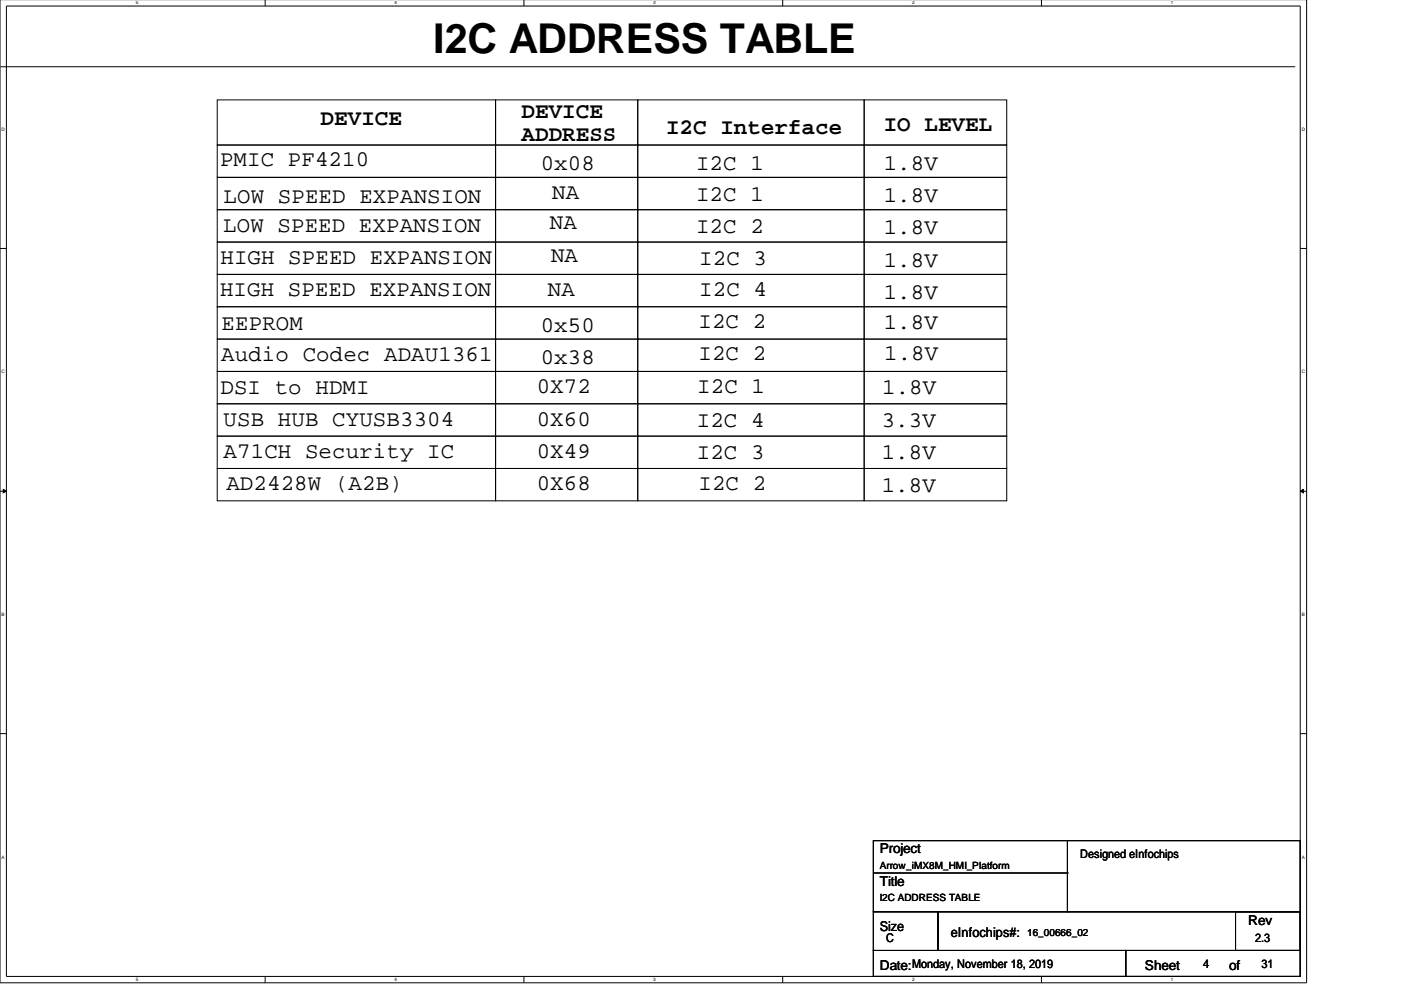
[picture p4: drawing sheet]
<svg xmlns="http://www.w3.org/2000/svg" width="297mm" height="210mm" viewBox="0 0 297 210" stroke-linecap="round" stroke-linejoin="round" font-family="sans-serif">
<defs><g id="words">
<text font-size="8.7" x="91.9" y="11.3">I2C ADDRESS TABLE</text>
<g font-size="4.7">
<text x="68" y="26.4">DEVICE</text>
<text x="110.6" y="25.1">DEVICE</text>
<text x="110.6" y="29.8">ADDRESS</text>
<text x="141.2" y="28.5">I2C Interface</text>
<text x="187.4" y="27.8">IO LEVEL</text>
<text x="46.7" y="35.2">PMIC PF4210</text>
<text x="114.6" y="36">0x08</text>
<text x="147.6" y="36">I2C 1</text>
<text x="187.4" y="36">1.8V</text>
<text x="47.4" y="42.9">LOW SPEED EXPANSION</text>
<text x="117.1" y="42.1">NA</text>
<text x="147.6" y="42.5">I2C 1</text>
<text x="187.4" y="42.9">1.8V</text>
<text x="47.3" y="49.3">LOW SPEED EXPANSION</text>
<text x="116.6" y="48.6">NA</text>
<text x="147.6" y="49.4">I2C 2</text>
<text x="187.4" y="49.7">1.8V</text>
<text x="46.7" y="56">HIGH SPEED EXPANSION</text>
<text x="116.8" y="55.6">NA</text>
<text x="148.3" y="56.2">I2C 3</text>
<text x="187.4" y="56.6">1.8V</text>
<text x="46.7" y="62.8">HIGH SPEED EXPANSION</text>
<text x="116.2" y="62.7">NA</text>
<text x="148.3" y="62.8">I2C 4</text>
<text x="187.4" y="63.4">1.8V</text>
<text x="47" y="69.9">EEPROM</text>
<text x="114.6" y="70.3">0x50</text>
<text x="148.1" y="69.5">I2C 2</text>
<text x="187.4" y="69.7">1.8V</text>
<text x="46.9" y="76.6">Audio Codec ADAU1361</text>
<text x="114.6" y="77.1">0x38</text>
<text x="148.1" y="76.4">I2C 2</text>
<text x="187.5" y="76.3">1.8V</text>
<text x="46.7" y="83.6">DSI to HDMI</text>
<text x="113.8" y="83.4">0X72</text>
<text x="147.8" y="83.4">I2C 1</text>
<text x="187" y="83.6">1.8V</text>
<text x="47.4" y="90.3">USB HUB CYUSB3304</text>
<text x="113.8" y="90.3">0X60</text>
<text x="147.7" y="90.4">I2C 4</text>
<text x="186.9" y="90.5">3.3V</text>
<text x="47.4" y="97.1">A71CH Security IC</text>
<text x="113.8" y="97.1">0X49</text>
<text x="147.7" y="97.3">I2C 3</text>
<text x="186.9" y="97.4">1.8V</text>
<text x="48" y="103.8">AD2428W (A2B)</text>
<text x="113.8" y="104">0X68</text>
<text x="148.1" y="103.8">I2C 2</text>
<text x="186.9" y="104.2">1.8V</text>
</g>
<g font-size="2.9">
<text x="186.5" y="180.9">Project</text>
<text x="186.5" y="187.8">Title</text>
<text x="186.5" y="197.4">Size</text>
<text x="264.7" y="196">Rev</text>
<text x="201.6" y="198.7">eInfochips#:</text>
<text x="186.5" y="205.6">Date:</text>
<text x="242.7" y="205.6">Sheet</text>
<text x="260.6" y="205.6">of</text>
</g>
<g font-size="2.5">
<text x="229" y="182">Designed eInfochips</text>
<text x="187.9" y="199.8">C</text>
<text x="266.1" y="199.8">2.3</text>
<text x="193.4" y="205.2">Monday, November 18, 2019</text>
<text x="255.1" y="205.2">4</text>
<text x="267.5" y="205.2">31</text>
</g>
<g font-size="2.1">
<text x="186.5" y="184.2">Arrow_iMX8M_HMI_Platform</text>
<text x="186.5" y="191.1">I2C ADDRESS TABLE</text>
<text x="217.8" y="198.4">16_00666_02</text>
</g>
<g font-size="1">
<text x="28.8" y=".9">5</text>
<text x="83.7" y=".9">4</text>
<text x="138.5" y=".9">3</text>
<text x="193.4" y=".9">2</text>
<text x="248.2" y=".9">1</text>
<text x=".3" y="27.8">D</text>
<text x="276" y="27.8">D</text>
<text x=".3" y="79.2">C</text>
<text x="276" y="79.2">C</text>
<text x=".3" y="130.7">B</text>
<text x="276" y="130.7">B</text>
<text x=".3" y="182">A</text>
<text x="276" y="182">A</text>
<text x="28.8" y="208">5</text>
<text x="83.7" y="208">4</text>
<text x="138.5" y="208">3</text>
<text x="193.4" y="208">2</text>
<text x="248.2" y="208">1</text>
</g>
</g></defs>
<path d="M0 -.1v208.5h277v-208.5M1.4 1.3h274.3v205.7h-274.3z" fill="none" stroke="#000" stroke-width=".21"/>
<g fill="#fff">
<path d="M28.8 .1h.4v1h-.4z"/>
<path d="M28.8 207.2h.4v1h-.4z"/>
</g>
<path d="M56.2 -.1v1.4M56.2 207v1.4" fill="none" stroke="#000" stroke-width=".21"/>
<g fill="#fff">
<path d="M83.7 .1h.4v1h-.4z"/>
<path d="M83.7 207.2h.4v1h-.4z"/>
</g>
<path d="M111.1 -.1v1.4M111.1 207v1.4" fill="none" stroke="#000" stroke-width=".21"/>
<g fill="#fff">
<path d="M138.5 .1h.4v1h-.4z"/>
<path d="M138.5 207.2h.4v1h-.4z"/>
</g>
<path d="M165.9 -.1v1.4M165.9 207v1.4" fill="none" stroke="#000" stroke-width=".21"/>
<g fill="#fff">
<path d="M193.4 .1h.4v1h-.4z"/>
<path d="M193.4 207.2h.4v1h-.4z"/>
</g>
<path d="M220.8 -.1v1.4M220.8 207v1.4" fill="none" stroke="#000" stroke-width=".21"/>
<g fill="#fff">
<path d="M248.2 .1h.5v1h-.5z"/>
<path d="M248.2 207.2h.5v1h-.5z"/>
<path d="M.3 26.9h.5v1.1h-.5z"/>
<path d="M276 26.9h.5v1.1h-.5z"/>
<path d="M.3 78.3h.5v1h-.5z"/>
<path d="M276 78.3h.5v1h-.5z"/>
</g>
<path d="M0 52.7h1.4M275.7 52.7h1.3" fill="none" stroke="#000" stroke-width=".21"/>
<g fill="#fff">
<path d="M.3 129.8h.5v1h-.5z"/>
<path d="M276 129.8h.5v1h-.5z"/>
</g>
<path d="M0 104.2h1.4M275.7 104.2h1.3" fill="none" stroke="#000" stroke-width=".21"/>
<path d="M.7 103.7l.7 .5-.7 .3zM275.7 104.2l.7-.5v.8z" fill="#000" stroke="#000" stroke-width=".21"/>
<g fill="#fff">
<path d="M.3 181.2h.5v1h-.5z"/>
<path d="M276 181.2h.5v1h-.5z"/>
</g>
<g fill="none" stroke="#000" stroke-width=".21">
<path d="M.1 14.2h274.3M274.4 14.2h.1M46.1 21.2h59v9.5h-59zM46.1 37.6h59v6.9h-59zM46.1 30.7h59v6.9h-59zM105.1 30.7h30.1v6.9h-30.1zM105.1 37.6h30.1v6.9h-30.1zM105.1 21.2h30.1v9.5h-30.1zM135.2 30.7h48v6.9h-48zM135.2 21.2h48v9.5h-48zM135.2 37.6h48v6.9h-48zM183.2 30.7h30.2v6.9h-30.2z"/>
<path d="M183.2 37.6h30.2v6.9h-30.2zM183.2 21.2h30.2v9.5h-30.2zM46.1 44.5h59v6.8h-59zM46.1 51.3h59v6.9h-59zM46.1 58.2h59v6.8h-59zM105.1 44.5h30.1v6.8h-30.1zM105.1 58.2h30.1v6.8h-30.1zM105.1 51.3h30.1v6.9h-30.1zM135.2 44.5h48v6.8h-48zM135.2 51.3h48v6.9h-48zM135.2 58.2h48v6.8h-48zM183.2 44.5h30.2v6.8h-30.2z"/>
<path d="M183.2 51.3h30.2v6.9h-30.2zM183.2 58.2h30.2v6.8h-30.2zM46.1 65h59v6.9h-59zM46.1 78.8h59v6.8h-59zM46.1 71.9h59v6.9h-59zM105.1 65h30.1v6.9h-30.1zM105.1 78.8h30.1v6.8h-30.1zM105.1 71.9h30.1v6.9h-30.1zM135.2 71.9h48v6.9h-48zM135.2 65h48v6.9h-48zM135.2 78.8h48v6.8h-48zM183.2 65h30.2v6.9h-30.2z"/>
<path d="M183.2 71.9h30.2v6.9h-30.2zM183.2 78.8h30.2v6.8h-30.2zM46.1 85.6h59v6.9h-59zM46.1 92.5h59v6.8h-59zM46.1 99.3h59v6.9h-59zM105.1 85.6h30.1v6.9h-30.1zM105.1 92.5h30.1v6.8h-30.1zM105.1 99.3h30.1v6.9h-30.1zM135.2 85.6h48v6.9h-48zM135.2 92.5h48v6.8h-48zM135.2 99.3h48v6.9h-48zM183.2 85.6h30.2v6.9h-30.2z"/>
<path d="M183.2 92.5h30.2v6.8h-30.2zM183.2 99.3h30.2v6.9h-30.2zM0 155.5h1.4M275.7 155.5h1.3M185.2 178.2h90.5v15.1h-90.5zM226.3 178.2v15.1M185.2 193.3h13.7v8.2h-13.7zM185.2 185.1h41.1M198.9 193.3h76.8v8.2h-76.8zM226.3 193.3h.1M226.3 185.1h.1M262 193.3h13.7v8.2h-13.7z"/>
<path d="M185.2 201.5h53.5v5.5h-53.5zM238.7 201.5h37v5.5h-37z"/>
</g>
<use href="#words"/>
</svg>
